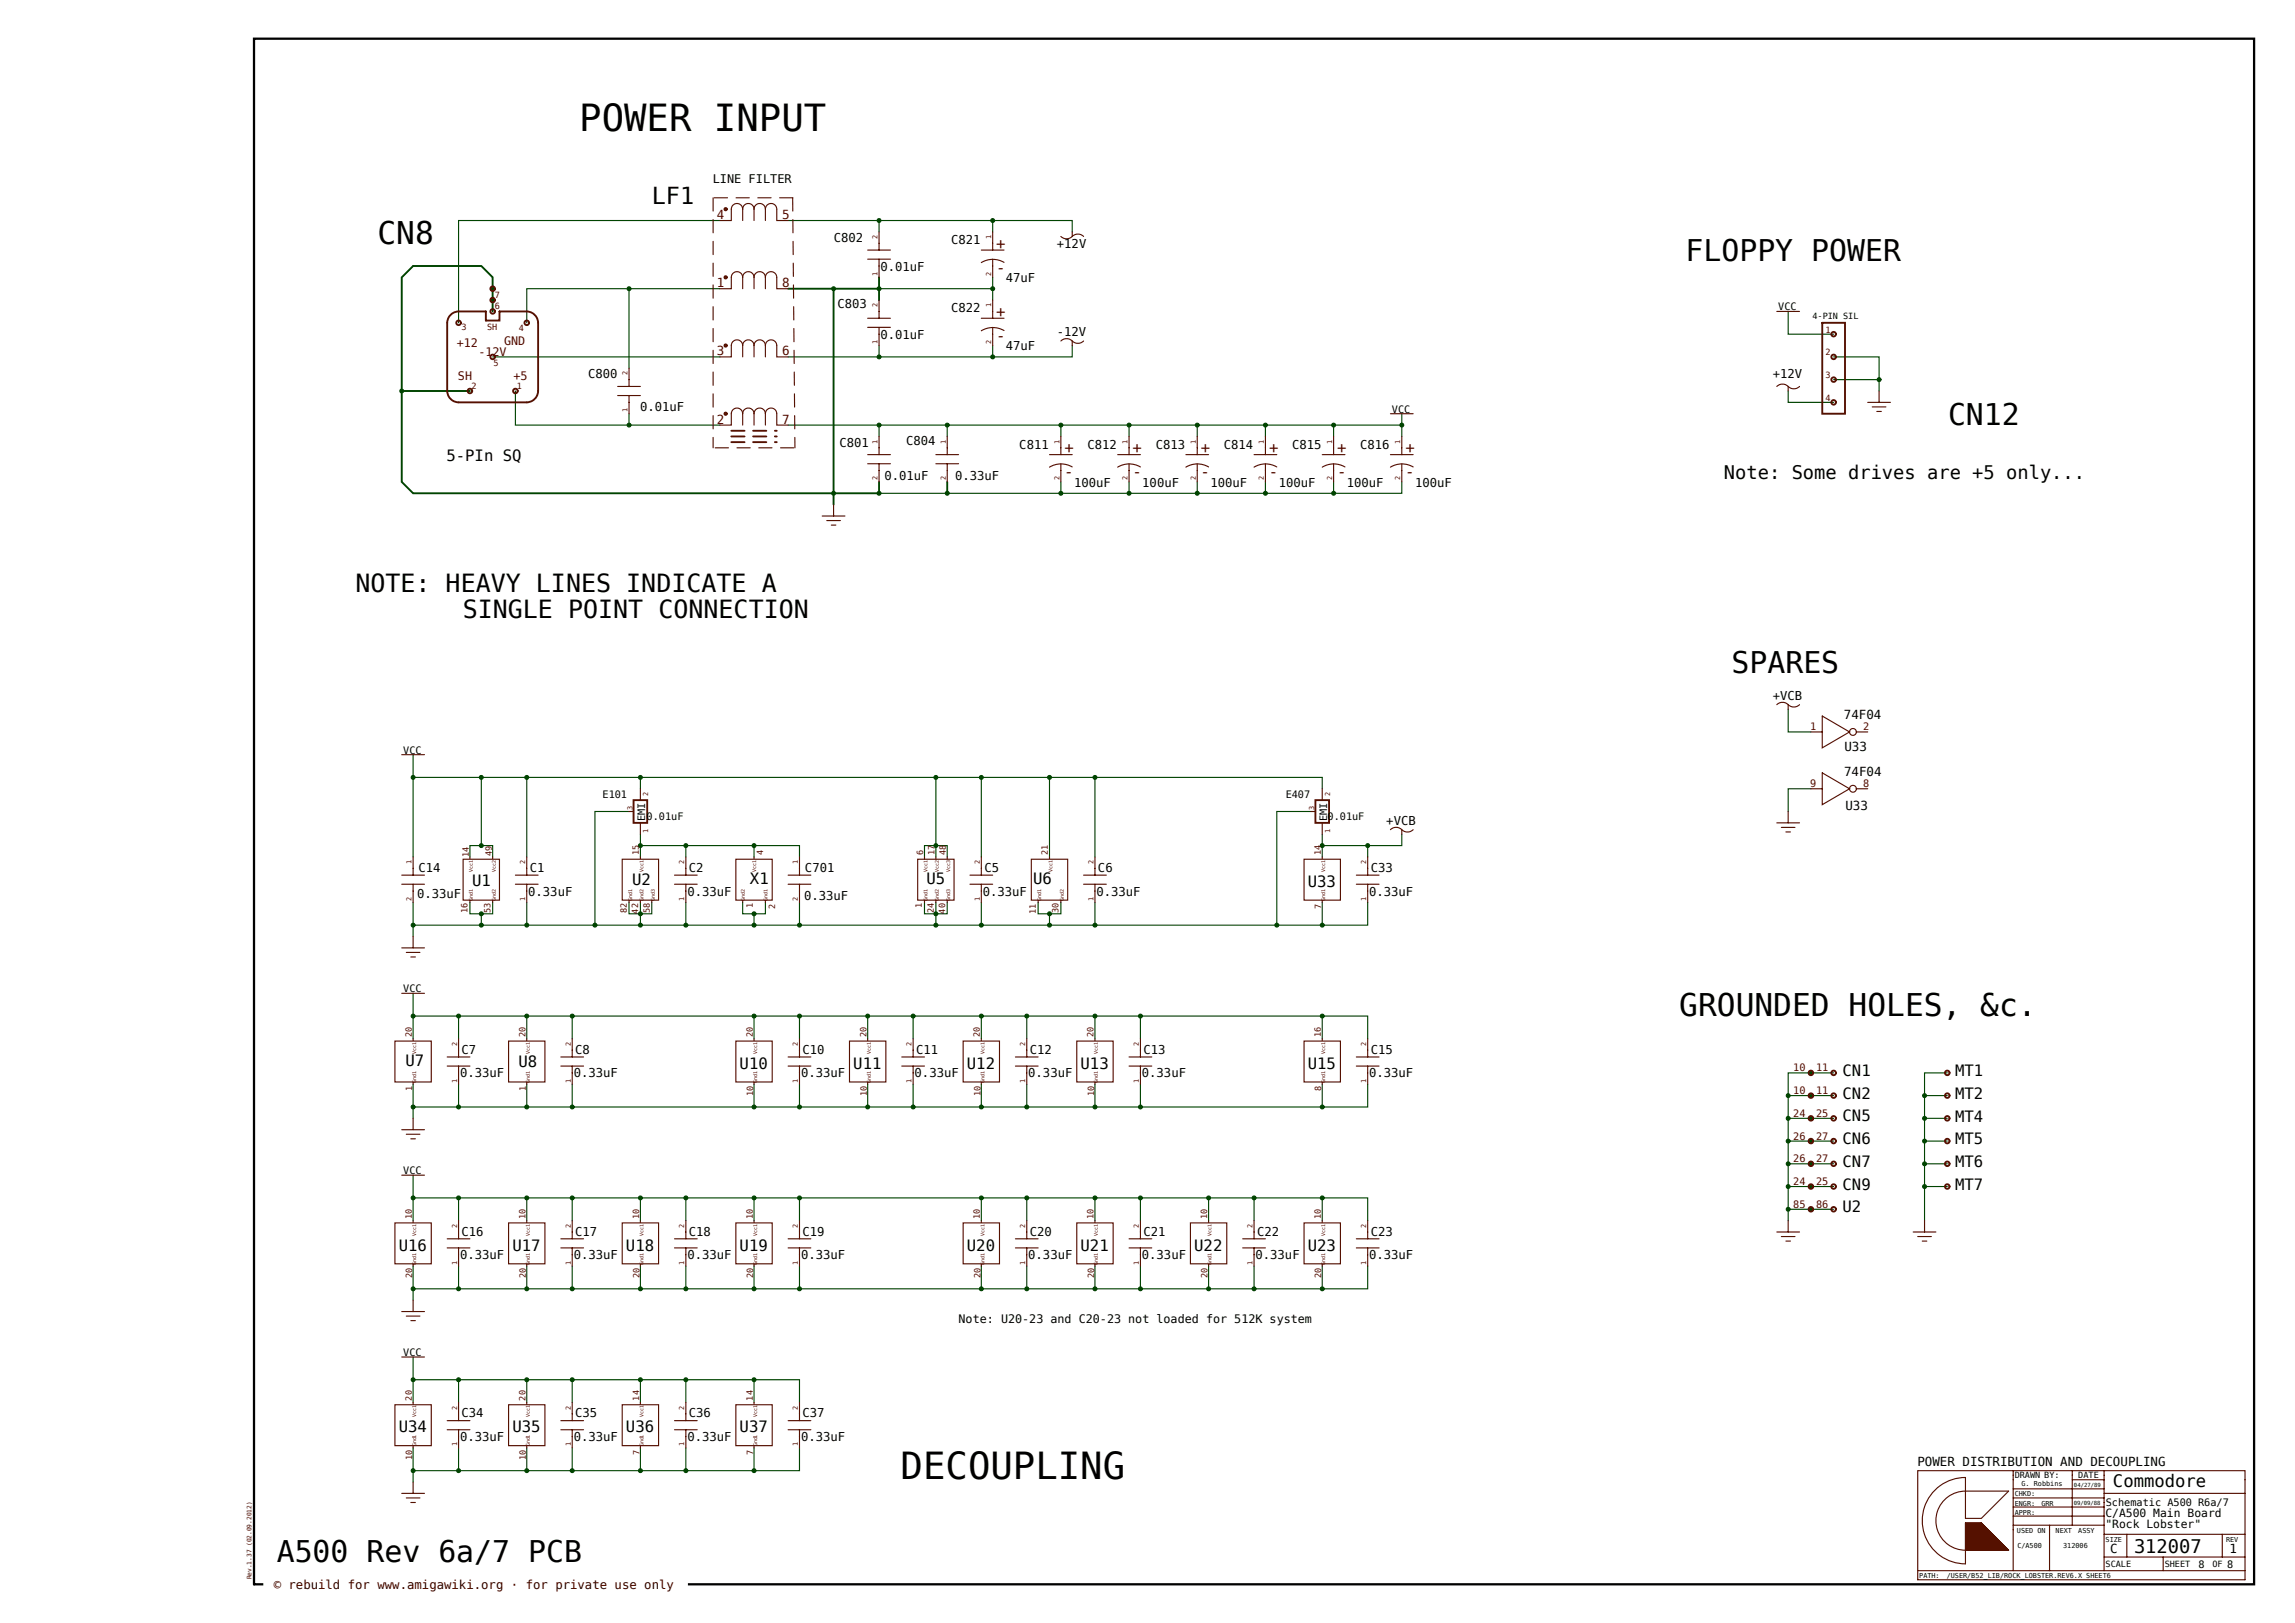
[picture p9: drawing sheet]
<svg xmlns="http://www.w3.org/2000/svg" width="420mm" height="297mm" viewBox="0 0 420 297" stroke-linecap="round" stroke-linejoin="round" font-family="sans-serif">
<defs><g id="words">
<g font-size="6.8">
<text x="106" y="24">POWER INPUT</text>
<text x="164.8" y="270.7">DECOUPLING</text>
</g>
<g font-size="5.7">
<text x="69.1" y="44.6">CN8</text>
<text x="307.3" y="185.9">GROUNDED HOLES, &amp;c.</text>
</g>
<g font-size="5.5">
<text x="308.5" y="47.8">FLOPPY POWER</text>
<text x="356.5" y="77.9">CN12</text>
<text x="316.9" y="123.1">SPARES</text>
<text x="50.6" y="285.9">A500 Rev 6a/7 PCB</text>
</g>
<g font-size="4.6">
<text x="65" y="108.4">NOTE: HEAVY LINES INDICATE A</text>
<text x="84.7" y="113.2">SINGLE POINT CONNECTION</text>
</g>
<text font-size="4.3" x="119.3" y="37.3">LF1</text>
<g font-size="3.4">
<text x="315.5" y="87.7">Note: Some drives are +5 only...</text>
<text x="390.5" y="284.3">312007</text>
</g>
<text font-size="3.2" x="386.7" y="272.2">Commodore</text>
<g font-size="2.9" fill="#500">
<text x="182.3" y="45.5">+</text>
<text x="182.3" y="49.9">-</text>
<text x="182.3" y="58">+</text>
<text x="182.3" y="62.4">-</text>
<text x="194.8" y="82.9">+</text>
<text x="207.3" y="82.9">+</text>
<text x="219.8" y="82.9">+</text>
<text x="232.2" y="82.9">+</text>
<text x="244.7" y="82.9">+</text>
<text x="257.2" y="82.9">+</text>
<text x="194.8" y="87.4">-</text>
<text x="207.2" y="87.4">-</text>
<text x="219.7" y="87.4">-</text>
<text x="232.2" y="87.4">-</text>
<text x="244.7" y="87.4">-</text>
<text x="257.2" y="87.4">-</text>
</g>
<g font-size="2.9">
<text x="81.7" y="84.3">5-PIn SQ</text>
<text x="115.7" y="162">U2</text>
<text x="137.3" y="161.8">X1</text>
<text x="169.6" y="161.7">U5</text>
<text x="189.1" y="161.8">U6</text>
<text x="86.4" y="162.1">U1</text>
<text x="239.3" y="162.3">U33</text>
<text x="74.2" y="195">U7</text>
<text x="94.9" y="195.3">U8</text>
<text x="135.4" y="195.6">U10</text>
<text x="156.2" y="195.6">U11</text>
<text x="177" y="195.6">U12</text>
<text x="197.7" y="195.6">U13</text>
<text x="239.3" y="195.6">U15</text>
<text x="337.2" y="196.9">CN1</text>
<text x="357.8" y="197">MT1</text>
<text x="337.2" y="201">CN2</text>
<text x="357.8" y="201.1">MT2</text>
<text x="337.2" y="205.2">CN5</text>
<text x="337.2" y="209.4">CN6</text>
<text x="357.8" y="205.3">MT4</text>
<text x="357.8" y="209.4">MT5</text>
<text x="337.2" y="213.5">CN7</text>
<text x="357.8" y="213.6">MT6</text>
<text x="337.2" y="221.8">U2</text>
<text x="337.2" y="217.7">CN9</text>
<text x="357.8" y="217.8">MT7</text>
<text x="73" y="228.8">U16</text>
<text x="93.8" y="228.8">U17</text>
<text x="114.6" y="228.8">U18</text>
<text x="135.4" y="228.8">U19</text>
<text x="177" y="228.8">U20</text>
<text x="197.7" y="228.8">U21</text>
<text x="218.5" y="228.8">U22</text>
<text x="239.3" y="228.8">U23</text>
<text x="73" y="262.1">U34</text>
<text x="93.8" y="262.1">U35</text>
<text x="114.6" y="262.1">U36</text>
<text x="135.4" y="262.1">U37</text>
</g>
<g font-size="2.3" fill="#500">
<text x="131.2" y="40.1">4</text>
<text x="143.1" y="40.1">5</text>
<text x="131.2" y="52.6">1</text>
<text x="143.1" y="52.6">8</text>
<text x="131.2" y="65">3</text>
<text x="143.1" y="65">6</text>
<text x="131.2" y="77.5">2</text>
<text x="143.1" y="77.5">7</text>
</g>
<g font-size="2.3">
<text x="337.4" y="131.6">74F04</text>
<text x="337.5" y="137.4">U33</text>
<text x="337.5" y="142.1">74F04</text>
<text x="337.7" y="148.3">U33</text>
<text x="350.9" y="268.3">POWER DISTRIBUTION AND DECOUPLING</text>
<text x="386.2" y="284.2">C</text>
<text x="408" y="284.2">1</text>
</g>
<text font-size="2.3" fill="#300" x="50.1" y="290.8">© rebuild for www.amigawiki.org · for private use only</text>
<g font-size="2.2">
<text x="130.4" y="33.5">LINE FILTER</text>
<text x="152.6" y="44.3">C802</text>
<text x="174.1" y="44.7">C821</text>
<text x="193.4" y="45.5">+12V</text>
<text x="161.1" y="49.5">0.01uF</text>
<text x="184.1" y="51.7">47uF</text>
<text x="153.3" y="56.4">C803</text>
<text x="174.1" y="57.2">C822</text>
<text x="161.1" y="62">0.01uF</text>
<text x="184.1" y="64.1">47uF</text>
<text x="193.4" y="61.5">-12V</text>
<text x="107.6" y="69.1">C800</text>
<text x="324.5" y="69.2">+12V</text>
<text x="117.2" y="75.3">0.01uF</text>
<text x="153.6" y="81.8">C801</text>
<text x="165.8" y="81.5">C804</text>
<text x="186.5" y="82.1">C811</text>
<text x="199" y="82.1">C812</text>
<text x="211.5" y="82.1">C813</text>
<text x="224" y="82.1">C814</text>
<text x="236.5" y="82.1">C815</text>
<text x="248.9" y="82.1">C816</text>
<text x="161.9" y="87.9">0.01uF</text>
<text x="174.8" y="87.9">0.33uF</text>
<text x="196.6" y="89.1">100uF</text>
<text x="209" y="89.1">100uF</text>
<text x="221.5" y="89.1">100uF</text>
<text x="234" y="89.1">100uF</text>
<text x="246.5" y="89.1">100uF</text>
<text x="259" y="89.1">100uF</text>
<text x="324.4" y="128.1">+VCB</text>
<text x="253.7" y="150.9">+VCB</text>
<text x="76.6" y="159.6">C14</text>
<text x="97" y="159.6">C1</text>
<text x="126.1" y="159.6">C2</text>
<text x="147.3" y="159.6">C701</text>
<text x="180.1" y="159.6">C5</text>
<text x="200.9" y="159.6">C6</text>
<text x="250.9" y="159.6">C33</text>
<text x="76.3" y="164.3">0.33uF</text>
<text x="96.7" y="163.9">0.33uF</text>
<text x="125.8" y="163.9">0.33uF</text>
<text x="147.2" y="164.7">0.33uF</text>
<text x="179.9" y="163.9">0.33uF</text>
<text x="200.7" y="163.9">0.33uF</text>
<text x="250.6" y="163.9">0.33uF</text>
<text x="84.2" y="197.2">0.33uF</text>
<text x="84.5" y="192.8">C7</text>
<text x="105" y="197.2">0.33uF</text>
<text x="105.3" y="192.8">C8</text>
<text x="146.6" y="197.2">0.33uF</text>
<text x="146.9" y="192.8">C10</text>
<text x="167.4" y="197.2">0.33uF</text>
<text x="167.7" y="192.8">C11</text>
<text x="188.2" y="197.2">0.33uF</text>
<text x="188.5" y="192.8">C12</text>
<text x="209" y="197.2">0.33uF</text>
<text x="209.3" y="192.8">C13</text>
<text x="250.6" y="197.2">0.33uF</text>
<text x="250.9" y="192.8">C15</text>
<text x="84.5" y="226.1">C16</text>
<text x="105.3" y="226.1">C17</text>
<text x="126.1" y="226.1">C18</text>
<text x="146.9" y="226.1">C19</text>
<text x="188.5" y="226.1">C20</text>
<text x="209.3" y="226.1">C21</text>
<text x="230.1" y="226.1">C22</text>
<text x="250.9" y="226.1">C23</text>
<text x="84.2" y="230.4">0.33uF</text>
<text x="105" y="230.4">0.33uF</text>
<text x="125.8" y="230.4">0.33uF</text>
<text x="146.6" y="230.4">0.33uF</text>
<text x="188.2" y="230.4">0.33uF</text>
<text x="209" y="230.4">0.33uF</text>
<text x="229.8" y="230.4">0.33uF</text>
<text x="250.6" y="230.4">0.33uF</text>
<text x="84.2" y="263.7">0.33uF</text>
<text x="84.5" y="259.4">C34</text>
<text x="105" y="263.7">0.33uF</text>
<text x="105.3" y="259.4">C35</text>
<text x="125.8" y="263.7">0.33uF</text>
<text x="126.1" y="259.4">C36</text>
<text x="146.6" y="263.7">0.33uF</text>
<text x="146.9" y="259.4">C37</text>
</g>
<g font-size="2.1" fill="#500">
<text x="83.6" y="63.5">+12</text>
<text x="87.6" y="65.2">-12V</text>
<text x="92.2" y="63.1">GND</text>
<text x="83.8" y="69.6">SH</text>
<text x="94" y="69.6">+5</text>
</g>
<g font-size="2.1">
<text x="175.4" y="242">Note: U20-23 and C20-23 not loaded for 512K system</text>
<text x="385.3" y="279.6">&quot;Rock Lobster&quot;</text>
<text x="385.3" y="277.6">C/A500 Main Board</text>
</g>
<g font-size="1.9">
<text x="325.4" y="56.8">VCC</text>
<text x="254.7" y="75.5">VCC</text>
<text x="73.8" y="137.9">VCC</text>
<text x="110.3" y="146">E101</text>
<text x="235.3" y="146">E407</text>
<text x="242.9" y="150">0.01uF</text>
<text x="118.1" y="150.2" transform="rotate(-90 118.1 150.2)">EMI</text>
<text x="118.3" y="150">0.01uF</text>
<text x="242.9" y="150.2" transform="rotate(-90 242.9 150.2)">EMI</text>
<text x="73.8" y="181.6">VCC</text>
<text x="73.8" y="214.9">VCC</text>
<text x="73.8" y="248.1">VCC</text>
<text x="385.4" y="275.5">Schematic A500 R6a/7</text>
<text x="402.4" y="286.9">8</text>
<text x="407.6" y="287">8</text>
</g>
<g font-size="1.9" fill="#500">
<text x="331.3" y="133.7">1</text>
<text x="341" y="133.7">2</text>
<text x="331.3" y="144.1">9</text>
<text x="341" y="144.1">8</text>
<text x="328.2" y="196.1">10</text>
<text x="332.3" y="196.1">11</text>
<text x="328.2" y="200.2">10</text>
<text x="332.3" y="200.2">11</text>
<text x="328.2" y="204.4">24</text>
<text x="328.2" y="208.5">26</text>
<text x="332.3" y="204.4">25</text>
<text x="332.3" y="208.5">27</text>
<text x="328.2" y="212.7">26</text>
<text x="332.3" y="212.7">27</text>
<text x="328.2" y="221">85</text>
<text x="328.2" y="216.9">24</text>
<text x="332.3" y="221">86</text>
<text x="332.3" y="216.9">25</text>
</g>
<g font-size="1.6" fill="#500">
<text x="90.6" y="56.6">6</text>
<text x="90.6" y="54.5">7</text>
<text x="84.4" y="60.4">3</text>
<text x="89.2" y="60.4">SH</text>
<text x="94.9" y="60.6">4</text>
<text x="334.1" y="60.9">1</text>
<text x="334.1" y="65">2</text>
<text x="86.3" y="71.3">2</text>
<text x="90.3" y="67">5</text>
<text x="94.6" y="71.3">1</text>
<text x="334.1" y="69.2">3</text>
<text x="334.1" y="73.4">4</text>
<text x="85.8" y="156.9" transform="rotate(-90 85.8 156.9)">14</text>
<text x="90" y="156.7" transform="rotate(-90 90 156.7)">49</text>
<text x="116.9" y="156.5" transform="rotate(-90 116.9 156.5)">15</text>
<text x="139.7" y="156.5" transform="rotate(-90 139.7 156.5)">4</text>
<text x="168.9" y="156.5" transform="rotate(-90 168.9 156.5)">6</text>
<text x="171" y="156.5" transform="rotate(-90 171 156.5)">17</text>
<text x="173.1" y="156.5" transform="rotate(-90 173.1 156.5)">48</text>
<text x="191.8" y="156.5" transform="rotate(-90 191.8 156.5)">21</text>
<text x="241.7" y="156.5" transform="rotate(-90 241.7 156.5)">14</text>
<text x="85.5" y="167.2" transform="rotate(-90 85.5 167.2)">16</text>
<text x="89.7" y="167.2" transform="rotate(-90 89.7 167.2)">53</text>
<text x="114.7" y="167.1" transform="rotate(-90 114.7 167.1)">82</text>
<text x="116.8" y="167.2" transform="rotate(-90 116.8 167.2)">42</text>
<text x="118.9" y="167.1" transform="rotate(-90 118.9 167.1)">58</text>
<text x="137.8" y="166.2" transform="rotate(-90 137.8 166.2)">1</text>
<text x="141.9" y="166.3" transform="rotate(-90 141.9 166.3)">2</text>
<text x="168.7" y="166.2" transform="rotate(-90 168.7 166.2)">1</text>
<text x="170.9" y="167.1" transform="rotate(-90 170.9 167.1)">24</text>
<text x="173" y="167.2" transform="rotate(-90 173 167.2)">40</text>
<text x="189.6" y="167.2" transform="rotate(-90 189.6 167.2)">11</text>
<text x="193.7" y="167.2" transform="rotate(-90 193.7 167.2)">30</text>
<text x="241.8" y="166.4" transform="rotate(-90 241.8 166.4)">7</text>
<text x="75.4" y="189.7" transform="rotate(-90 75.4 189.7)">20</text>
<text x="96.2" y="189.7" transform="rotate(-90 96.2 189.7)">20</text>
<text x="137.8" y="189.7" transform="rotate(-90 137.8 189.7)">20</text>
<text x="158.5" y="189.7" transform="rotate(-90 158.5 189.7)">20</text>
<text x="179.3" y="189.7" transform="rotate(-90 179.3 189.7)">20</text>
<text x="200.1" y="189.7" transform="rotate(-90 200.1 189.7)">20</text>
<text x="241.7" y="189.7" transform="rotate(-90 241.7 189.7)">16</text>
<text x="75.4" y="199.7" transform="rotate(-90 75.4 199.7)">1</text>
<text x="96.2" y="199.7" transform="rotate(-90 96.2 199.7)">1</text>
<text x="137.8" y="200.6" transform="rotate(-90 137.8 200.6)">10</text>
<text x="158.6" y="200.6" transform="rotate(-90 158.6 200.6)">10</text>
<text x="179.4" y="200.6" transform="rotate(-90 179.4 200.6)">10</text>
<text x="200.2" y="200.6" transform="rotate(-90 200.2 200.6)">10</text>
<text x="241.8" y="199.7" transform="rotate(-90 241.8 199.7)">8</text>
<text x="75.4" y="223" transform="rotate(-90 75.4 223)">10</text>
<text x="96.2" y="223" transform="rotate(-90 96.2 223)">10</text>
<text x="117" y="223" transform="rotate(-90 117 223)">10</text>
<text x="137.8" y="223" transform="rotate(-90 137.8 223)">10</text>
<text x="179.3" y="223" transform="rotate(-90 179.3 223)">10</text>
<text x="200.1" y="223" transform="rotate(-90 200.1 223)">10</text>
<text x="220.9" y="223" transform="rotate(-90 220.9 223)">10</text>
<text x="241.7" y="223" transform="rotate(-90 241.7 223)">10</text>
<text x="75.4" y="233.9" transform="rotate(-90 75.4 233.9)">20</text>
<text x="96.2" y="233.9" transform="rotate(-90 96.2 233.9)">20</text>
<text x="117" y="233.9" transform="rotate(-90 117 233.9)">20</text>
<text x="137.8" y="233.9" transform="rotate(-90 137.8 233.9)">20</text>
<text x="179.4" y="233.9" transform="rotate(-90 179.4 233.9)">20</text>
<text x="200.2" y="233.9" transform="rotate(-90 200.2 233.9)">20</text>
<text x="221" y="233.9" transform="rotate(-90 221 233.9)">20</text>
<text x="241.8" y="233.9" transform="rotate(-90 241.8 233.9)">20</text>
<text x="75.4" y="256.3" transform="rotate(-90 75.4 256.3)">20</text>
<text x="96.2" y="256.3" transform="rotate(-90 96.2 256.3)">20</text>
<text x="117" y="256.3" transform="rotate(-90 117 256.3)">14</text>
<text x="137.8" y="256.3" transform="rotate(-90 137.8 256.3)">14</text>
<text x="75.4" y="267.2" transform="rotate(-90 75.4 267.2)">10</text>
<text x="96.2" y="267.2" transform="rotate(-90 96.2 267.2)">10</text>
<text x="117" y="266.2" transform="rotate(-90 117 266.2)">7</text>
<text x="137.8" y="266.2" transform="rotate(-90 137.8 266.2)">7</text>
</g>
<g font-size="1.6">
<text x="331.7" y="58.4">4-PIN SIL</text>
<text x="368.7" y="270.5">DRAWN BY:</text>
<text x="380.3" y="270.5">DATE</text>
<text x="385.3" y="286.7">SCALE</text>
<text x="396.2" y="286.7">SHEET</text>
<text x="404.9" y="286.7">OF</text>
</g>
<g font-size="1.2" fill="#500">
<text x="160.6" y="43.7" transform="rotate(-90 160.6 43.7)">2</text>
<text x="181.4" y="43.7" transform="rotate(-90 181.4 43.7)">1</text>
<text x="160.6" y="50.5" transform="rotate(-90 160.6 50.5)">1</text>
<text x="181.4" y="50.5" transform="rotate(-90 181.4 50.5)">2</text>
<text x="160.6" y="56.2" transform="rotate(-90 160.6 56.2)">2</text>
<text x="181.4" y="56.2" transform="rotate(-90 181.4 56.2)">1</text>
<text x="160.6" y="63" transform="rotate(-90 160.6 63)">1</text>
<text x="181.4" y="63" transform="rotate(-90 181.4 63)">2</text>
<text x="114.8" y="68.7" transform="rotate(-90 114.8 68.7)">2</text>
<text x="114.8" y="75.4" transform="rotate(-90 114.8 75.4)">1</text>
<text x="160.6" y="81.2" transform="rotate(-90 160.6 81.2)">1</text>
<text x="173.1" y="81.2" transform="rotate(-90 173.1 81.2)">1</text>
<text x="193.9" y="81.2" transform="rotate(-90 193.9 81.2)">1</text>
<text x="206.3" y="81.2" transform="rotate(-90 206.3 81.2)">1</text>
<text x="218.8" y="81.2" transform="rotate(-90 218.8 81.2)">1</text>
<text x="231.3" y="81.2" transform="rotate(-90 231.3 81.2)">1</text>
<text x="243.8" y="81.2" transform="rotate(-90 243.8 81.2)">1</text>
<text x="256.3" y="81.2" transform="rotate(-90 256.3 81.2)">1</text>
<text x="160.6" y="87.9" transform="rotate(-90 160.6 87.9)">2</text>
<text x="173.1" y="87.9" transform="rotate(-90 173.1 87.9)">2</text>
<text x="193.9" y="87.9" transform="rotate(-90 193.9 87.9)">2</text>
<text x="206.3" y="87.9" transform="rotate(-90 206.3 87.9)">2</text>
<text x="218.8" y="87.9" transform="rotate(-90 218.8 87.9)">2</text>
<text x="231.3" y="87.9" transform="rotate(-90 231.3 87.9)">2</text>
<text x="243.8" y="87.9" transform="rotate(-90 243.8 87.9)">2</text>
<text x="256.3" y="87.9" transform="rotate(-90 256.3 87.9)">2</text>
<text x="115.7" y="148.2" transform="rotate(-90 115.7 148.2)">3</text>
<text x="118.6" y="145.6" transform="rotate(-90 118.6 145.6)">2</text>
<text x="240.5" y="148.2" transform="rotate(-90 240.5 148.2)">3</text>
<text x="243.4" y="145.6" transform="rotate(-90 243.4 145.6)">2</text>
<text x="118.6" y="152.4" transform="rotate(-90 118.6 152.4)">1</text>
<text x="243.4" y="152.4" transform="rotate(-90 243.4 152.4)">1</text>
<text x="75.3" y="158.1" transform="rotate(-90 75.3 158.1)">1</text>
<text x="96.1" y="158.1" transform="rotate(-90 96.1 158.1)">2</text>
<text x="125.2" y="158.1" transform="rotate(-90 125.2 158.1)">2</text>
<text x="146" y="158.1" transform="rotate(-90 146 158.1)">1</text>
<text x="179.3" y="158.1" transform="rotate(-90 179.3 158.1)">2</text>
<text x="200.1" y="158.1" transform="rotate(-90 200.1 158.1)">2</text>
<text x="250" y="158.1" transform="rotate(-90 250 158.1)">2</text>
<text x="75.3" y="164.9" transform="rotate(-90 75.3 164.9)">2</text>
<text x="96.1" y="164.9" transform="rotate(-90 96.1 164.9)">1</text>
<text x="125.2" y="164.9" transform="rotate(-90 125.2 164.9)">1</text>
<text x="146" y="164.9" transform="rotate(-90 146 164.9)">2</text>
<text x="179.3" y="164.9" transform="rotate(-90 179.3 164.9)">1</text>
<text x="200.1" y="164.9" transform="rotate(-90 200.1 164.9)">1</text>
<text x="250" y="164.9" transform="rotate(-90 250 164.9)">1</text>
<text x="83.6" y="191.4" transform="rotate(-90 83.6 191.4)">2</text>
<text x="104.4" y="191.4" transform="rotate(-90 104.4 191.4)">2</text>
<text x="146" y="191.4" transform="rotate(-90 146 191.4)">2</text>
<text x="166.8" y="191.4" transform="rotate(-90 166.8 191.4)">2</text>
<text x="187.6" y="191.4" transform="rotate(-90 187.6 191.4)">2</text>
<text x="208.4" y="191.4" transform="rotate(-90 208.4 191.4)">2</text>
<text x="250" y="191.4" transform="rotate(-90 250 191.4)">2</text>
<text x="83.6" y="198.1" transform="rotate(-90 83.6 198.1)">1</text>
<text x="104.4" y="198.1" transform="rotate(-90 104.4 198.1)">1</text>
<text x="146" y="198.1" transform="rotate(-90 146 198.1)">1</text>
<text x="166.8" y="198.1" transform="rotate(-90 166.8 198.1)">1</text>
<text x="187.6" y="198.1" transform="rotate(-90 187.6 198.1)">1</text>
<text x="208.4" y="198.1" transform="rotate(-90 208.4 198.1)">1</text>
<text x="250" y="198.1" transform="rotate(-90 250 198.1)">1</text>
<text x="83.6" y="224.7" transform="rotate(-90 83.6 224.7)">2</text>
<text x="104.4" y="224.7" transform="rotate(-90 104.4 224.7)">2</text>
<text x="125.2" y="224.7" transform="rotate(-90 125.2 224.7)">2</text>
<text x="146" y="224.7" transform="rotate(-90 146 224.7)">2</text>
<text x="187.6" y="224.7" transform="rotate(-90 187.6 224.7)">2</text>
<text x="208.4" y="224.7" transform="rotate(-90 208.4 224.7)">2</text>
<text x="229.2" y="224.7" transform="rotate(-90 229.2 224.7)">2</text>
<text x="250" y="224.7" transform="rotate(-90 250 224.7)">2</text>
<text x="83.6" y="231.4" transform="rotate(-90 83.6 231.4)">1</text>
<text x="104.4" y="231.4" transform="rotate(-90 104.4 231.4)">1</text>
<text x="125.2" y="231.4" transform="rotate(-90 125.2 231.4)">1</text>
<text x="146" y="231.4" transform="rotate(-90 146 231.4)">1</text>
<text x="187.6" y="231.4" transform="rotate(-90 187.6 231.4)">1</text>
<text x="208.4" y="231.4" transform="rotate(-90 208.4 231.4)">1</text>
<text x="229.2" y="231.4" transform="rotate(-90 229.2 231.4)">1</text>
<text x="250" y="231.4" transform="rotate(-90 250 231.4)">1</text>
<text x="83.6" y="258" transform="rotate(-90 83.6 258)">2</text>
<text x="104.4" y="258" transform="rotate(-90 104.4 258)">2</text>
<text x="125.2" y="258" transform="rotate(-90 125.2 258)">2</text>
<text x="146" y="258" transform="rotate(-90 146 258)">2</text>
<text x="83.6" y="264.7" transform="rotate(-90 83.6 264.7)">1</text>
<text x="104.4" y="264.7" transform="rotate(-90 104.4 264.7)">1</text>
<text x="125.2" y="264.7" transform="rotate(-90 125.2 264.7)">1</text>
<text x="146" y="264.7" transform="rotate(-90 146 264.7)">1</text>
</g>
<g font-size="1.2">
<text x="368.7" y="273.8">CHKD:</text>
<text x="368.7" y="275.5">ENGR:</text>
<text x="369.9" y="271.9">G. Robbins</text>
<text x="373.6" y="275.5">GRR</text>
<text x="368.7" y="277.2">APPR:</text>
<text x="369.1" y="280.5">USED ON</text>
<text x="376.2" y="280.5">NEXT</text>
<text x="380.3" y="280.5">ASSY</text>
<text x="369.2" y="283.2">C/A500</text>
<text x="377.6" y="283.3">312006</text>
<text x="385.3" y="282.2">SIZE</text>
<text x="407.4" y="282.2">REV</text>
<text x="351.2" y="288.8">PATH:</text>
<text x="356.3" y="288.8">/USER/B52_LIB/ROCK_LOBSTER.REV6.X SHEET6</text>
</g>
<text font-size="1.1" fill="#300" x="46" y="289" transform="rotate(-90 46 289)">Rev.1.37 (02.09.2012)</text>
<g font-size="1">
<text x="379.5" y="275.4">09/09/88</text>
<text x="379.6" y="272.1">04/27/89</text>
</g>
<g font-size=".9" fill="#500">
<text x="86.6" y="159.5" transform="rotate(-90 86.6 159.5)">Vcc1</text>
<text x="90.7" y="159.5" transform="rotate(-90 90.7 159.5)">Vcc2</text>
<text x="117.8" y="159.5" transform="rotate(-90 117.8 159.5)">Vcc1</text>
<text x="138.4" y="159.5" transform="rotate(-90 138.4 159.5)">Vcc1</text>
<text x="169.7" y="159.5" transform="rotate(-90 169.7 159.5)">Vcc1</text>
<text x="171.8" y="159.5" transform="rotate(-90 171.8 159.5)">Vcc2</text>
<text x="173.9" y="159.5" transform="rotate(-90 173.9 159.5)">Vcc3</text>
<text x="192.6" y="159.5" transform="rotate(-90 192.6 159.5)">Vcc1</text>
<text x="242.5" y="159.5" transform="rotate(-90 242.5 159.5)">Vcc1</text>
<text x="86.6" y="164.9" transform="rotate(-90 86.6 164.9)">Gnd1</text>
<text x="90.7" y="164.9" transform="rotate(-90 90.7 164.9)">Gnd2</text>
<text x="115.7" y="164.9" transform="rotate(-90 115.7 164.9)">Gnd1</text>
<text x="117.8" y="164.9" transform="rotate(-90 117.8 164.9)">Gnd2</text>
<text x="119.8" y="164.9" transform="rotate(-90 119.8 164.9)">Gnd3</text>
<text x="136.3" y="164.9" transform="rotate(-90 136.3 164.9)">Gnd2</text>
<text x="140.4" y="164.9" transform="rotate(-90 140.4 164.9)">Gnd1</text>
<text x="169.7" y="164.9" transform="rotate(-90 169.7 164.9)">Gnd1</text>
<text x="171.8" y="164.9" transform="rotate(-90 171.8 164.9)">Gnd2</text>
<text x="173.9" y="164.9" transform="rotate(-90 173.9 164.9)">Gnd3</text>
<text x="190.5" y="164.9" transform="rotate(-90 190.5 164.9)">Gnd1</text>
<text x="194.7" y="164.9" transform="rotate(-90 194.7 164.9)">Gnd2</text>
<text x="242.5" y="164.9" transform="rotate(-90 242.5 164.9)">Gnd1</text>
<text x="76.2" y="192.8" transform="rotate(-90 76.2 192.8)">Vcc1</text>
<text x="97" y="192.8" transform="rotate(-90 97 192.8)">Vcc1</text>
<text x="138.5" y="192.8" transform="rotate(-90 138.5 192.8)">Vcc1</text>
<text x="159.3" y="192.8" transform="rotate(-90 159.3 192.8)">Vcc1</text>
<text x="180.1" y="192.8" transform="rotate(-90 180.1 192.8)">Vcc1</text>
<text x="200.9" y="192.8" transform="rotate(-90 200.9 192.8)">Vcc1</text>
<text x="242.5" y="192.8" transform="rotate(-90 242.5 192.8)">Vcc1</text>
<text x="76.2" y="198.1" transform="rotate(-90 76.2 198.1)">Gnd1</text>
<text x="97" y="198.1" transform="rotate(-90 97 198.1)">Gnd1</text>
<text x="138.5" y="198.1" transform="rotate(-90 138.5 198.1)">Gnd1</text>
<text x="159.3" y="198.1" transform="rotate(-90 159.3 198.1)">Gnd1</text>
<text x="180.1" y="198.1" transform="rotate(-90 180.1 198.1)">Gnd1</text>
<text x="200.9" y="198.1" transform="rotate(-90 200.9 198.1)">Gnd1</text>
<text x="242.5" y="198.1" transform="rotate(-90 242.5 198.1)">Gnd1</text>
<text x="76.2" y="226.1" transform="rotate(-90 76.2 226.1)">Vcc1</text>
<text x="97" y="226.1" transform="rotate(-90 97 226.1)">Vcc1</text>
<text x="117.8" y="226.1" transform="rotate(-90 117.8 226.1)">Vcc1</text>
<text x="138.5" y="226.1" transform="rotate(-90 138.5 226.1)">Vcc1</text>
<text x="180.1" y="226.1" transform="rotate(-90 180.1 226.1)">Vcc1</text>
<text x="200.9" y="226.1" transform="rotate(-90 200.9 226.1)">Vcc1</text>
<text x="221.7" y="226.1" transform="rotate(-90 221.7 226.1)">Vcc1</text>
<text x="242.5" y="226.1" transform="rotate(-90 242.5 226.1)">Vcc1</text>
<text x="76.2" y="231.4" transform="rotate(-90 76.2 231.4)">Gnd1</text>
<text x="97" y="231.4" transform="rotate(-90 97 231.4)">Gnd1</text>
<text x="117.8" y="231.4" transform="rotate(-90 117.8 231.4)">Gnd1</text>
<text x="138.5" y="231.4" transform="rotate(-90 138.5 231.4)">Gnd1</text>
<text x="180.1" y="231.4" transform="rotate(-90 180.1 231.4)">Gnd1</text>
<text x="200.9" y="231.4" transform="rotate(-90 200.9 231.4)">Gnd1</text>
<text x="221.7" y="231.4" transform="rotate(-90 221.7 231.4)">Gnd1</text>
<text x="242.5" y="231.4" transform="rotate(-90 242.5 231.4)">Gnd1</text>
<text x="76.2" y="259.4" transform="rotate(-90 76.2 259.4)">Vcc1</text>
<text x="97" y="259.4" transform="rotate(-90 97 259.4)">Vcc1</text>
<text x="117.8" y="259.4" transform="rotate(-90 117.8 259.4)">Vcc1</text>
<text x="138.5" y="259.4" transform="rotate(-90 138.5 259.4)">Vcc1</text>
<text x="76.2" y="264.7" transform="rotate(-90 76.2 264.7)">Gnd1</text>
<text x="97" y="264.7" transform="rotate(-90 97 264.7)">Gnd1</text>
<text x="117.8" y="264.7" transform="rotate(-90 117.8 264.7)">Gnd1</text>
<text x="138.5" y="264.7" transform="rotate(-90 138.5 264.7)">Gnd1</text>
</g>
</g></defs>
<path d="M46.5 7.1h366v282.8h-366z" fill="#fff" stroke="#fff" stroke-width=".18"/>
<path d="M46.5 7.1h366v282.8h-366z" fill="none" stroke="#000" stroke-width=".42"/>
<g fill="none" stroke="#040" stroke-width=".21">
<path d="M115.1 52.8v14.6M131.8 40.4h-47.9v18.7M131.8 52.8h-35.4v6.3M144.2 40.4h52v2M160.9 52.8h20.8v2.1M160.9 40.4v2M181.7 40.4v2M181.7 50.8v2M327.2 57v4.2h8.4M90.2 65.3h41.6M94.3 71.6v6.2h37.5M115.1 75.7v2.1"/>
<path d="M144.2 77.8h112.3M160.9 63.2v2.1M160.9 77.8v2.1M173.3 77.8v2.1M181.7 63.2v2.1M194.1 77.8v2.1M196.2 63.2v2.1h-52M206.6 77.8v2.1M219.1 77.8v2.1M231.6 77.8v2.1M244.1 77.8v2.1M256.5 75.7v4.2"/>
<path d="M327.2 71.6v2h8.4M335.6 65.3h8.3v6.3M335.6 69.5h8.3M194.1 88.2v2.1M206.6 88.2v2.1M219.1 88.2v2.1M231.6 88.2v2.1M244.1 88.2v2.1M256.5 88.2v2.1h-95.6M75.6 138.1v4.2M327.2 129.8v4.1h4.2M88.1 142.3h153.9v2"/>
<path d="M88.1 142.3h-12.5v14.5M88.1 142.3v12.4h-2.1v2.1M88.1 154.7h2.1v2.1M96.4 142.3v14.5M115.1 148.5h-6.2v20.8M117.2 154.7h29.1v2.1M117.2 142.3v2M117.2 152.7v4.1M125.5 154.7v2.1M138 154.7v2.1M169.2 156.8v-2.1h4.1v2.1M171.3 142.3v14.5"/>
<path d="M179.6 142.3v14.5M192.1 142.3v14.5M200.4 142.3v14.5M239.9 148.5h-6.2v20.8M242 152.7v2M250.3 154.7v2.1M256.5 152.7v2h-14.5v2.1M331.4 144.3h-4.2v4.2M75.6 165.1v4.2M86 165.1v2.1h2.1v2.1M90.2 165.1v2.1h-2.1M96.4 165.1v4.2"/>
<path d="M115.1 165.1v2.1h4.2v-2.1M117.2 165.1v4.2M125.5 165.1v4.2M135.9 165.1v2.1h4.2v-2.1M138 167.2v2.1h-62.4v2.1M146.3 165.1v4.2M169.2 165.1v2.1h4.1v-2.1M171.3 165.1v4.2M179.6 165.1v4.2M190 165.1v2.1h2.1M194.1 165.1v2.1h-2v2.1M200.4 165.1v4.2"/>
<path d="M242 165.1v4.2M250.3 165.1v4.2h-112.3M75.6 198.4v4.2h124.8v-4.2M75.6 181.8v4.1h166.4v4.2M75.6 185.9v4.2M83.9 185.9v4.2M83.9 198.4v4.2M96.4 185.9v4.2M96.4 198.4v4.2M104.7 185.9v4.2M104.7 198.4v4.2M138 185.9v4.2"/>
<path d="M138 198.4v4.2M146.3 185.9v4.2M146.3 198.4v4.2M158.8 185.9v4.2M158.8 198.4v4.2M167.1 185.9v4.2M167.1 198.4v4.2M179.6 185.9v4.2M179.6 198.4v4.2M187.9 185.9v4.2M187.9 198.4v4.2M200.4 185.9v4.2"/>
<path d="M208.7 185.9v4.2M208.7 198.4v4.2M242 185.9h8.3v4.2M242 198.4v4.2M250.3 198.4v4.2h-49.9M335.6 196.3h-8.4v20.8M356.4 196.3h-4.2v12.5h4.2M75.6 215.1v4.1h166.4v4.2M75.6 202.6v2.1M75.6 219.2v4.2M83.9 219.2v4.2M96.4 219.2v4.2"/>
<path d="M104.7 219.2v4.2M117.2 219.2v4.2M125.5 219.2v4.2M138 219.2v4.2M146.3 219.2v4.2M179.6 219.2v4.2M187.9 219.2v4.2M200.4 219.2v4.2M208.7 219.2v4.2M221.2 219.2v4.2M229.5 219.2v4.2M242 219.2h8.3v4.2"/>
<path d="M327.2 217.1h8.4M327.2 200.5h8.4M327.2 204.7h8.4M327.2 208.8h8.4M327.2 213h8.4M327.2 217.1v6.3M352.2 217.1h4.2M352.2 200.5h4.2M352.2 204.7h4.2M352.2 213h4.2M352.2 208.8v14.6M75.6 231.7v4.1h174.7v-4.1"/>
<path d="M75.6 235.8v2.1M83.9 231.7v4.1M96.4 231.7v4.1M104.7 231.7v4.1M117.2 231.7v4.1M125.5 231.7v4.1M138 231.7v4.1M146.3 231.7v4.1M179.6 231.7v4.1M187.9 231.7v4.1M200.4 231.7v4.1M208.7 231.7v4.1"/>
<path d="M221.2 231.7v4.1M229.5 231.7v4.1M242 231.7v4.1M327.2 221.3h8.4M75.6 252.5h70.7v4.1M75.6 248.3v8.3M83.9 252.5v4.1M96.4 252.5v4.1M104.7 252.5v4.1M117.2 252.5v4.1M125.5 252.5v4.1M138 252.5v4.1"/>
<path d="M75.6 265v6.2M83.9 265v4.1M96.4 265v4.1M104.7 265v4.1M117.2 265v4.1M125.5 265v4.1M138 265v4.1M146.3 265v4.1h-70.7"/>
</g>
<g fill="#040" stroke="#040" stroke-width=".21">
<circle cx="343.9" cy="69.5" r=".35"/>
<circle cx="229.5" cy="235.8" r=".35"/>
<circle cx="208.7" cy="235.8" r=".35"/>
<circle cx="187.9" cy="235.8" r=".35"/>
<circle cx="146.3" cy="235.8" r=".35"/>
<circle cx="125.5" cy="235.8" r=".35"/>
<circle cx="104.7" cy="235.8" r=".35"/>
<circle cx="96.4" cy="235.8" r=".35"/>
<circle cx="83.9" cy="235.8" r=".35"/>
<circle cx="75.6" cy="235.8" r=".35"/>
<circle cx="117.2" cy="235.8" r=".35"/>
<circle cx="138" cy="235.8" r=".35"/>
<circle cx="179.6" cy="235.8" r=".35"/>
<circle cx="200.4" cy="235.8" r=".35"/>
<circle cx="221.2" cy="235.8" r=".35"/>
<circle cx="242" cy="235.8" r=".35"/>
<circle cx="138" cy="252.5" r=".35"/>
<circle cx="75.6" cy="252.5" r=".35"/>
<circle cx="83.9" cy="252.5" r=".35"/>
<circle cx="96.4" cy="252.5" r=".35"/>
<circle cx="104.7" cy="252.5" r=".35"/>
<circle cx="117.2" cy="252.5" r=".35"/>
<circle cx="125.5" cy="252.5" r=".35"/>
<circle cx="242" cy="185.9" r=".35"/>
<circle cx="167.1" cy="185.9" r=".35"/>
<circle cx="146.3" cy="185.9" r=".35"/>
<circle cx="96.4" cy="185.9" r=".35"/>
<circle cx="75.6" cy="185.9" r=".35"/>
<circle cx="83.9" cy="185.9" r=".35"/>
<circle cx="104.7" cy="185.9" r=".35"/>
<circle cx="138" cy="185.9" r=".35"/>
<circle cx="158.8" cy="185.9" r=".35"/>
<circle cx="179.6" cy="185.9" r=".35"/>
<circle cx="187.9" cy="185.9" r=".35"/>
<circle cx="200.4" cy="185.9" r=".35"/>
<circle cx="208.7" cy="185.9" r=".35"/>
<circle cx="181.7" cy="65.3" r=".35"/>
<circle cx="160.9" cy="65.3" r=".35"/>
<circle cx="331.4" cy="196.3" r=".35"/>
<circle cx="160.9" cy="40.4" r=".35"/>
<circle cx="181.7" cy="40.4" r=".35"/>
<circle cx="244.1" cy="77.8" r=".35"/>
<circle cx="160.9" cy="77.8" r=".35"/>
<circle cx="173.3" cy="77.8" r=".35"/>
<circle cx="194.1" cy="77.8" r=".35"/>
<circle cx="206.6" cy="77.8" r=".35"/>
<circle cx="219.1" cy="77.8" r=".35"/>
<circle cx="231.6" cy="77.8" r=".35"/>
<circle cx="256.5" cy="77.8" r=".35"/>
<circle cx="115.1" cy="77.8" r=".35"/>
<circle cx="200.4" cy="142.3" r=".35"/>
<circle cx="192.1" cy="142.3" r=".35"/>
<circle cx="179.6" cy="142.3" r=".35"/>
<circle cx="88.1" cy="154.7" r=".35"/>
<circle cx="75.6" cy="142.3" r=".35"/>
<circle cx="96.4" cy="142.3" r=".35"/>
<circle cx="117.2" cy="142.3" r=".35"/>
<circle cx="171.3" cy="142.3" r=".35"/>
<circle cx="171.3" cy="154.7" r=".35"/>
<circle cx="242" cy="154.7" r=".35"/>
<circle cx="250.3" cy="154.7" r=".35"/>
<circle cx="117.2" cy="154.7" r=".35"/>
<circle cx="125.5" cy="154.7" r=".35"/>
<circle cx="138" cy="154.7" r=".35"/>
<circle cx="75.6" cy="269.1" r=".35"/>
<circle cx="83.9" cy="269.1" r=".35"/>
<circle cx="96.4" cy="269.1" r=".35"/>
<circle cx="104.7" cy="269.1" r=".35"/>
<circle cx="117.2" cy="269.1" r=".35"/>
<circle cx="125.5" cy="269.1" r=".35"/>
<circle cx="138" cy="269.1" r=".35"/>
<circle cx="73.5" cy="71.6" r=".35"/>
<circle cx="194.1" cy="90.3" r=".35"/>
<circle cx="181.7" cy="52.8" r=".35"/>
<circle cx="152.6" cy="52.8" r=".35"/>
<circle cx="152.6" cy="90.3" r=".35"/>
<circle cx="160.9" cy="52.8" r=".35"/>
<circle cx="160.9" cy="90.3" r=".35"/>
<circle cx="173.3" cy="90.3" r=".35"/>
<circle cx="206.6" cy="90.3" r=".35"/>
<circle cx="219.1" cy="90.3" r=".35"/>
<circle cx="231.6" cy="90.3" r=".35"/>
<circle cx="244.1" cy="90.3" r=".35"/>
<circle cx="90.2" cy="54.9" r=".35"/>
<circle cx="90.2" cy="52.8" r=".35"/>
<circle cx="158.8" cy="202.6" r=".35"/>
<circle cx="75.6" cy="202.6" r=".35"/>
<circle cx="83.9" cy="202.6" r=".35"/>
<circle cx="96.4" cy="202.6" r=".35"/>
<circle cx="104.7" cy="202.6" r=".35"/>
<circle cx="138" cy="202.6" r=".35"/>
<circle cx="146.3" cy="202.6" r=".35"/>
<circle cx="167.1" cy="202.6" r=".35"/>
<circle cx="179.6" cy="202.6" r=".35"/>
<circle cx="187.9" cy="202.6" r=".35"/>
<circle cx="200.4" cy="202.6" r=".35"/>
<circle cx="208.7" cy="202.6" r=".35"/>
<circle cx="242" cy="202.6" r=".35"/>
<circle cx="242" cy="219.2" r=".35"/>
<circle cx="179.6" cy="219.2" r=".35"/>
<circle cx="96.4" cy="219.2" r=".35"/>
<circle cx="83.9" cy="219.2" r=".35"/>
<circle cx="75.6" cy="219.2" r=".35"/>
<circle cx="104.7" cy="219.2" r=".35"/>
<circle cx="117.2" cy="219.2" r=".35"/>
<circle cx="125.5" cy="219.2" r=".35"/>
<circle cx="138" cy="219.2" r=".35"/>
<circle cx="146.3" cy="219.2" r=".35"/>
<circle cx="187.9" cy="219.2" r=".35"/>
<circle cx="200.4" cy="219.2" r=".35"/>
<circle cx="208.7" cy="219.2" r=".35"/>
<circle cx="221.2" cy="219.2" r=".35"/>
<circle cx="229.5" cy="219.2" r=".35"/>
<circle cx="233.7" cy="169.3" r=".35"/>
<circle cx="200.4" cy="169.3" r=".35"/>
<circle cx="192.1" cy="169.3" r=".35"/>
<circle cx="179.6" cy="169.3" r=".35"/>
<circle cx="171.3" cy="169.3" r=".35"/>
<circle cx="108.9" cy="169.3" r=".35"/>
<circle cx="88.1" cy="167.2" r=".35"/>
<circle cx="96.4" cy="169.3" r=".35"/>
<circle cx="88.1" cy="169.3" r=".35"/>
<circle cx="117.2" cy="169.3" r=".35"/>
<circle cx="117.2" cy="167.2" r=".35"/>
<circle cx="125.5" cy="169.3" r=".35"/>
<circle cx="138" cy="169.3" r=".35"/>
<circle cx="146.3" cy="169.3" r=".35"/>
<circle cx="192.1" cy="167.2" r=".35"/>
<circle cx="242" cy="169.3" r=".35"/>
<circle cx="171.3" cy="167.2" r=".35"/>
<circle cx="138" cy="167.2" r=".35"/>
<circle cx="115.1" cy="52.8" r=".35"/>
<circle cx="327.2" cy="200.5" r=".35"/>
<circle cx="331.4" cy="200.5" r=".35"/>
<circle cx="327.2" cy="204.7" r=".35"/>
<circle cx="331.4" cy="204.7" r=".35"/>
<circle cx="327.2" cy="208.8" r=".35"/>
<circle cx="331.4" cy="208.8" r=".35"/>
<circle cx="327.2" cy="221.3" r=".35"/>
<circle cx="331.4" cy="221.3" r=".35"/>
<circle cx="327.2" cy="213" r=".35"/>
<circle cx="331.4" cy="213" r=".35"/>
<circle cx="327.2" cy="217.1" r=".35"/>
<circle cx="75.6" cy="169.3" r=".35"/>
<circle cx="331.4" cy="217.1" r=".35"/>
<circle cx="88.1" cy="142.3" r=".35"/>
<circle cx="352.2" cy="217.1" r=".35"/>
<circle cx="352.2" cy="213" r=".35"/>
<circle cx="352.2" cy="204.7" r=".35"/>
<circle cx="352.2" cy="200.5" r=".35"/>
<circle cx="352.2" cy="208.8" r=".35"/>
</g>
<path d="M90.2 57v-6.2l-2.1-2.1h-12.5l-2.1 2.1v37.4l2.1 2.1h85.3v-2.1M144.2 52.8h8.4v39.5M152.6 52.8h8.3M160.9 50.8v4.1M73.5 71.6h12.5M173.3 88.2v2.1" fill="none" stroke="#040" stroke-width=".35"/>
<path d="M75.6 256.6v.5M75.6 264.5v.5" fill="none" stroke="#510" stroke-width=".21"/>
<path d="M72.3 257.1h6.6v7.4h-6.6z" fill="#fff" stroke="#510" stroke-width=".21"/>
<path d="M75.6 223.4v.4M75.6 231.3v.4" fill="none" stroke="#510" stroke-width=".21"/>
<path d="M72.3 223.8h6.6v7.5h-6.6z" fill="#fff" stroke="#510" stroke-width=".21"/>
<path d="M75.6 190.1v.4M75.6 198v.4" fill="none" stroke="#510" stroke-width=".21"/>
<path d="M72.3 190.5h6.6v7.5h-6.6z" fill="#fff" stroke="#510" stroke-width=".21"/>
<g fill="none" stroke="#510" stroke-width=".21">
<path d="M75.6 156.8v3.3M73.5 160.1h4.2M73.5 161.8h4.2M75.6 161.8v3.3M81.8 195.1h4.2M81.8 193.4h4.2M83.9 190.1v3.3M83.9 195.1v3.3M73.5 206.7h4.2M74.4 207.6h2.4M75.2 208.4h.8M75.6 204.7v2"/>
<path d="M75.6 237.9v2.1M81.8 228.4h4.2M81.8 226.7h4.2M83.9 223.4v3.3M83.9 228.4v3.3M325.2 225.4h4.1M326 226.3h2.5M326.8 227.1h.9M327.2 223.4v2M73.5 240h4.2M74.4 240.8h2.4M75.2 241.7h.8"/>
<path d="M81.8 260h4.2M83.9 256.6v3.4M96.4 256.6v.5M73.5 273.3h4.2M74.4 274.1h2.4M75.2 274.9h.8M75.6 271.2v2.1M81.8 261.6h4.2M83.9 261.6v3.4M96.4 264.5v.5"/>
</g>
<g fill="none" stroke="#510" stroke-width=".35">
<path d="M82.5 57.6l.4-.3 .8-.3h5.2v1.7h2.5v-1.7h5a2.13 2.13 0 0 1 2.1 2.1v12.5a2.13 2.13 0 0 1-2.1 2h-12.5a2.13 2.13 0 0 1-2.1-2v-12.5l.2-.8z"/>
<circle cx="83.9" cy="59.1" r=".42"/>
<circle cx="90.2" cy="52.8" r=".42"/>
<circle cx="90.2" cy="57" r=".42"/>
<circle cx="90.2" cy="54.9" r=".42"/>
<circle cx="96.4" cy="59.1" r=".42"/>
<circle cx="86" cy="71.6" r=".42"/>
<circle cx="90.2" cy="65.3" r=".42"/>
<circle cx="94.3" cy="71.6" r=".42"/>
<circle cx="331.4" cy="196.3" r=".42"/>
<circle cx="335.6" cy="196.3" r=".42"/>
</g>
<path d="M93.1 257.1h6.6v7.4h-6.6z" fill="#fff" stroke="#510" stroke-width=".21"/>
<path d="M96.4 223.4v.4M96.4 231.3v.4" fill="none" stroke="#510" stroke-width=".21"/>
<path d="M93.1 223.8h6.6v7.5h-6.6z" fill="#fff" stroke="#510" stroke-width=".21"/>
<path d="M96.4 190.1v.4M96.4 198v.4" fill="none" stroke="#510" stroke-width=".21"/>
<path d="M93.1 190.5h6.6v7.5h-6.6z" fill="#fff" stroke="#510" stroke-width=".21"/>
<path d="M86 156.8v.4M90.2 156.8v.4M86 164.7v.4M90.2 164.7v.4" fill="none" stroke="#510" stroke-width=".21"/>
<path d="M84.8 157.2h6.6v7.5h-6.6z" fill="#fff" stroke="#510" stroke-width=".21"/>
<g fill="none" stroke="#510" stroke-width=".21">
<path d="M96.4 156.8v3.3M73.5 173.5h4.2M74.4 174.3h2.4M75.2 175.1h.8M75.6 171.4v2.1M94.3 161.8h4.2M94.3 160.1h4.2M96.4 161.8v3.3M102.6 195.1h4.2M102.6 193.4h4.2M104.7 190.1v3.3M104.7 195.1v3.3"/>
<path d="M102.6 228.4h4.2M102.6 226.7h4.2M104.7 223.4v3.3M104.7 228.4v3.3M102.6 260h4.2M104.7 256.6v3.4M117.2 256.6v.5M102.6 261.6h4.2M104.7 261.6v3.4M117.2 264.5v.5"/>
</g>
<circle cx="331.4" cy="200.5" r=".42" fill="none" stroke="#510" stroke-width=".35"/>
<path d="M113.9 257.1h6.6v7.4h-6.6z" fill="#fff" stroke="#510" stroke-width=".21"/>
<path d="M117.2 223.4v.4M117.2 231.3v.4" fill="none" stroke="#510" stroke-width=".21"/>
<path d="M113.9 223.8h6.6v7.5h-6.6z" fill="#fff" stroke="#510" stroke-width=".21"/>
<path d="M113 72.4h4.2M113 70.7h4.2M115.1 67.4v3.3M115.1 72.4v3.3M117.2 156.8v.4M115.1 164.7v.4M117.2 164.7v.4M119.3 164.7v.4" fill="none" stroke="#510" stroke-width=".21"/>
<path d="M113.9 157.2h6.6v7.5h-6.6z" fill="#fff" stroke="#510" stroke-width=".21"/>
<path d="M115.1 148.5h.8M117.2 144.3v2.1M117.2 150.6v2.1M123.4 228.4h4.2M123.4 226.7h4.2M125.5 223.4v3.3M125.5 228.4v3.3M123.4 260h4.2M125.5 256.6v3.4M123.4 261.6h4.2M125.5 261.6v3.4" fill="none" stroke="#510" stroke-width=".21"/>
<path d="M115.9 146.4h2.5v4.2h-2.5z" fill="#fff" stroke="#510" stroke-width=".35"/>
<g fill="none" stroke="#510" stroke-width=".21">
<path d="M135.9 38.3a1.04 1.04 0 0 0-1-1.1 1.04 1.04 0 0 0-1.1 1.1v2.1h-2M135.9 38.3a1.04 1.04 0 0 1 1.1-1.1 1.04 1.04 0 0 1 1 1.1M135.9 38.3v2.1M138 38.3a1.04 1.04 0 0 1 1-1.1 1.04 1.04 0 0 1 1.1 1.1M138 38.3v2.1M140.1 38.3a1.04 1.04 0 0 1 1-1.1 1.04 1.04 0 0 1 1.1 1.1v2.1h2M140.1 38.3v2.1M135.9 50.8a1.04 1.04 0 0 0-1-1.1 1.04 1.04 0 0 0-1.1 1.1v2h-2M135.9 50.8a1.04 1.04 0 0 1 1.1-1.1 1.04 1.04 0 0 1 1 1.1M135.9 50.8v2M138 50.8a1.04 1.04 0 0 1 1-1.1 1.04 1.04 0 0 1 1.1 1.1M138 50.8v2"/>
<path d="M140.1 50.8a1.04 1.04 0 0 1 1-1.1 1.04 1.04 0 0 1 1.1 1.1v2h2M140.1 50.8v2M135.9 63.2a1.04 1.04 0 0 0-1-1 1.04 1.04 0 0 0-1.1 1v2.1h-2M135.9 63.2a1.04 1.04 0 0 1 1.1-1 1.04 1.04 0 0 1 1 1M135.9 75.7a1.04 1.04 0 0 0-1-1 1.04 1.04 0 0 0-1.1 1v2.1h-2M135.9 75.7a1.04 1.04 0 0 1 1.1-1 1.04 1.04 0 0 1 1 1M135.9 63.2v2.1M135.9 75.7v2.1M138 63.2a1.04 1.04 0 0 1 1-1 1.04 1.04 0 0 1 1.1 1M138 75.7a1.04 1.04 0 0 1 1-1 1.04 1.04 0 0 1 1.1 1M138 63.2v2.1M138 75.7v2.1"/>
<path d="M140.1 63.2a1.04 1.04 0 0 1 1-1 1.04 1.04 0 0 1 1.1 1v2.1h2M140.1 75.7a1.04 1.04 0 0 1 1-1 1.04 1.04 0 0 1 1.1 1v2.1h2M140.1 63.2v2.1M140.1 75.7v2.1M125.5 156.8v3.3M123.4 161.8h4.2M123.4 160.1h4.2M125.5 161.8v3.3M138 256.6v.5M138 264.5v.5"/>
</g>
<g fill="none" stroke="#510" stroke-width=".35">
<circle cx="132.8" cy="38.3" r=".21"/>
<circle cx="132.8" cy="50.8" r=".21"/>
<circle cx="132.8" cy="63.2" r=".21"/>
<circle cx="132.8" cy="75.7" r=".21"/>
</g>
<path d="M130.5 36.2v45.7M130.7 36.2h14.6M145.1 36.2l.4 45.7M145.3 81.9h-14.6" fill="none" stroke="#510" stroke-width=".21" stroke-dasharray="2.4 1.6"/>
<path d="M133.8 79.9h8.4M133.8 78.8h8.4M133.8 80.9h8.4" fill="none" stroke="#510" stroke-width=".35" stroke-dasharray="2.4 1.6"/>
<path d="M134.7 257.1h6.6v7.4h-6.6z" fill="#fff" stroke="#510" stroke-width=".21"/>
<path d="M138 223.4v.4M138 231.3v.4" fill="none" stroke="#510" stroke-width=".21"/>
<path d="M134.7 223.8h6.6v7.5h-6.6z" fill="#fff" stroke="#510" stroke-width=".21"/>
<path d="M138 190.1v.4M138 198v.4" fill="none" stroke="#510" stroke-width=".21"/>
<path d="M134.7 190.5h6.6v7.5h-6.6z" fill="#fff" stroke="#510" stroke-width=".21"/>
<path d="M138 156.8v.4M135.9 164.7v.4M140.1 164.7v.4" fill="none" stroke="#510" stroke-width=".21"/>
<path d="M134.7 157.2h6.6v7.5h-6.6z" fill="#fff" stroke="#510" stroke-width=".21"/>
<g fill="none" stroke="#510" stroke-width=".21">
<path d="M150.5 94.4h4.1M151.3 95.3h2.5M152.1 96.1h.9M152.6 92.3v2.1M146.3 156.8v3.3M144.2 160.1h4.2M144.2 161.8h4.2M146.3 161.8v3.3M144.2 195.1h4.2M144.2 193.4h4.2M146.3 190.1v3.3M146.3 195.1v3.3"/>
<path d="M158.8 190.1v.4M158.8 198v.4M144.2 228.4h4.2M144.2 226.7h4.2M146.3 223.4v3.3M146.3 228.4v3.3M144.2 260h4.2M146.3 256.6v3.4M144.2 261.6h4.2M146.3 261.6v3.4"/>
</g>
<path d="M155.5 190.5h6.6v7.5h-6.6z" fill="#fff" stroke="#510" stroke-width=".21"/>
<g fill="none" stroke="#510" stroke-width=".21">
<path d="M158.8 59.9h4.1M158.8 58.2h4.1M158.8 47.4h4.1M158.8 45.8h4.1M160.9 42.4v3.4M160.9 47.4v3.4M160.9 54.9v3.3M160.9 59.9v3.3M160.9 79.9v3.3M173.3 79.9v3.3M158.8 83.2h4.1M158.8 84.9h4.1"/>
<path d="M160.9 84.9v3.3M171.3 83.2h4.1M171.3 84.9h4.1M173.3 84.9v3.3M165 195.1h4.2M165 193.4h4.2M167.1 190.1v3.3M167.1 195.1v3.3M179.6 223.4v.4M179.6 231.3v.4"/>
</g>
<path d="M176.3 223.8h6.6v7.5h-6.6z" fill="#fff" stroke="#510" stroke-width=".21"/>
<path d="M179.6 190.1v.4M179.6 198v.4" fill="none" stroke="#510" stroke-width=".21"/>
<g fill="#fff" stroke="#510" stroke-width=".21">
<path d="M176.3 190.5h6.6v7.5h-6.6z"/>
<path d="M167.9 157.2h6.7v7.5h-6.7z"/>
</g>
<g fill="none" stroke="#510" stroke-width=".21">
<path d="M179.6 58.2h4.1M179.6 45.8h4.1M181.7 42.4v3.4M181.7 47.4v3.4M181.7 54.9v3.3M181.7 59.9v3.3M183.7 48a4.1 4.1 0 0 0-4.1 .1M194.1 43.3a1.47 1.47 0 0 0 2.1 0M196.2 43.3a1.47 1.47 0 0 1 2.1 0M196.2 42.4v.9M183.7 60.5a4.1 4.1 0 0 0-4.1 0M194.1 62.4a1.47 1.47 0 0 1 2.1 0"/>
<path d="M194.1 79.9v3.3M196.2 62.4a1.47 1.47 0 0 0 2.1 0M196.2 62.4v.8M192.1 83.2h4.1M194.1 84.9v3.3M196.2 85.5a4.1 4.1 0 0 0-4.1 0M169.2 156.8v.4M171.3 156.8v.4M173.3 156.8v.4M179.6 156.8v3.3M169.2 164.7v.4M171.3 164.7v.4"/>
<path d="M173.3 164.7v.4M177.5 161.8h4.2M177.5 160.1h4.2M179.6 161.8v3.3M185.8 195.1h4.2M185.8 193.4h4.2M187.9 190.1v3.3M187.9 195.1v3.3M185.8 228.4h4.2M185.8 226.7h4.2M187.9 223.4v3.3M187.9 228.4v3.3"/>
<path d="M200.4 223.4v.4M200.4 231.3v.4"/>
</g>
<path d="M197.1 223.8h6.6v7.5h-6.6z" fill="#fff" stroke="#510" stroke-width=".21"/>
<path d="M200.4 190.1v.4M200.4 198v.4" fill="none" stroke="#510" stroke-width=".21"/>
<path d="M197.1 190.5h6.6v7.5h-6.6z" fill="#fff" stroke="#510" stroke-width=".21"/>
<path d="M192.1 156.8v.4M190 164.7v.4M194.1 164.7v.4" fill="none" stroke="#510" stroke-width=".21"/>
<path d="M188.7 157.2h6.7v7.5h-6.7z" fill="#fff" stroke="#510" stroke-width=".21"/>
<g fill="none" stroke="#510" stroke-width=".21">
<path d="M206.6 79.9v3.3M219.1 79.9v3.3M204.5 83.2h4.2M206.6 84.9v3.3M208.7 85.5a4.1 4.1 0 0 0-4.2 0M217 83.2h4.2M219.1 84.9v3.3M221.2 85.5a4.1 4.1 0 0 0-4.2 0M200.4 156.8v3.3M198.3 161.8h4.2M198.3 160.1h4.2M200.4 161.8v3.3"/>
<path d="M206.6 195.1h4.2M206.6 193.4h4.2M208.7 190.1v3.3M208.7 195.1v3.3M206.6 228.4h4.2M206.6 226.7h4.2M208.7 223.4v3.3M208.7 228.4v3.3M221.2 223.4v.4M221.2 231.3v.4"/>
</g>
<path d="M217.9 223.8h6.6v7.5h-6.6z" fill="#fff" stroke="#510" stroke-width=".21"/>
<path d="M231.6 79.9v3.3M229.5 83.2h4.2M231.6 84.9v3.3M233.7 85.5a4.1 4.1 0 0 0-4.2 0M227.4 228.4h4.2M227.4 226.7h4.2M229.5 223.4v3.3M229.5 228.4v3.3M242 223.4v.4M242 231.3v.4" fill="none" stroke="#510" stroke-width=".21"/>
<path d="M238.7 223.8h6.6v7.5h-6.6z" fill="#fff" stroke="#510" stroke-width=".21"/>
<path d="M242 190.1v.4M242 198v.4" fill="none" stroke="#510" stroke-width=".21"/>
<path d="M238.7 190.5h6.6v7.5h-6.6z" fill="#fff" stroke="#510" stroke-width=".21"/>
<path d="M244.1 79.9v3.3M242 83.2h4.1M244.1 84.9v3.3M246.1 85.5a4.1 4.1 0 0 0-4.1 0M242 156.8v.4M242 164.7v.4" fill="none" stroke="#510" stroke-width=".21"/>
<path d="M238.7 157.2h6.6v7.5h-6.6z" fill="#fff" stroke="#510" stroke-width=".21"/>
<path d="M239.9 148.5h.8M242 144.3v2.1M242 150.6v2.1M248.2 195.1h4.2M248.2 193.4h4.2M250.3 190.1v3.3M250.3 195.1v3.3M248.2 228.4h4.2M248.2 226.7h4.2M250.3 223.4v3.3M250.3 228.4v3.3" fill="none" stroke="#510" stroke-width=".21"/>
<path d="M240.7 146.4h2.5v4.2h-2.5z" fill="#fff" stroke="#510" stroke-width=".35"/>
<g fill="none" stroke="#510" stroke-width=".21">
<path d="M325.2 57h4.1M254.5 75.7h4.1M256.5 79.9v3.3M325.2 70.7a1.47 1.47 0 0 1 2 0M327.2 70.7a1.47 1.47 0 0 0 2.1 0M327.2 70.7v.9M341.8 73.6h4.2M342.6 74.5h2.5M343.5 75.3h.8M343.9 71.6v2M254.5 83.2h4.1M256.5 84.9v3.3"/>
<path d="M258.6 85.5a4.1 4.1 0 0 0-4.1 0M73.5 138.1h4.2M325.2 129a1.47 1.47 0 0 1 2 0M327.2 129a1.47 1.47 0 0 0 2.1 0M327.2 129v.8M331.4 133.9h2.1M333.5 131l5 2.9-5 3zM339.7 133.9h2.1M250.3 156.8v3.3M254.5 151.8a1.47 1.47 0 0 1 2 0M256.5 151.8a1.47 1.47 0 0 0 2.1 0M256.5 151.8v.9"/>
<path d="M325.2 150.6h4.1M326 151.4h2.5M326.8 152.2h.9M327.2 148.5v2.1M331.4 144.3h2.1M333.5 141.4l5 2.9-5 3zM339.7 144.3h2.1M248.2 161.8h4.2M248.2 160.1h4.2M250.3 161.8v3.3M73.5 181.8h4.2M73.5 215.1h4.2"/>
<path d="M350.1 225.4h4.2M351 226.3h2.5M351.8 227.1h.8M352.2 223.4v2M73.5 248.3h4.2M354 272.8a7.9 7.9 0 0 0-1.6 8.6 7.9 7.9 0 0 0 7.3 4.8v-7.5h2.9l5 5h-7.9a5.4 5.4 0 0 1-5.4-5.4 5.4 5.4 0 0 1 5.4-5.4h7.9l-5 5h-2.9v-7.5a7.9 7.9 0 0 0-5.7 2.4zM359.7 279.1h3.3M359.7 279.5h3.7M359.7 279.9h4.1M359.7 278.9h3.1M359.7 279.3h3.5M359.7 279.7h3.9"/>
<path d="M359.7 278.8h3M359.7 279h3.2M359.7 279.2h3.4M359.7 279.2h3.5M359.7 279.4h3.6M359.7 279.6h3.8M359.7 279.8h4M368.4 269.1v18.3M368.4 279.1h16.7M368.4 277.4h16.7M368.4 275.8h16.7M368.4 274.1h16.7"/>
<path d="M368.4 272.5h16.7M375.1 279.1v8.3M379.2 269.1v10M379.2 270.8h5.9M385.1 269.1v18.3M385.1 273.3h25.8M351 287.4v1.7h59.9v-20h-59.9v18.3h59.9M359.7 280.8h5M359.7 280.4h4.6M359.7 281.2h5.4M359.7 281.6h5.8M359.7 282h6.2"/>
<path d="M359.7 282.4h6.6M359.7 282.8h7.1M359.7 283.3h7.5M359.7 280.1h4.4M359.7 280.6h4.8M359.7 281h5.2M359.7 281.4h5.6M359.7 281.8h6M359.7 282.2h6.4M359.7 282.6h6.9M359.7 283.1h7.3M359.7 283.5h7.7"/>
<path d="M359.7 280h4.2M359.7 280.1h4.3M359.7 280.2h4.4M359.7 280.3h4.5M359.7 280.5h4.7M359.7 280.7h4.9M359.7 280.8h5.1M359.7 280.9h5.1M359.7 281h5.3M359.7 281.1h5.3M359.7 281.3h5.5M359.7 281.5h5.7"/>
<path d="M359.7 281.7h5.9M359.7 281.7h6M359.7 281.9h6.1M359.7 281.9h6.2M359.7 282.1h6.3M359.7 282.3h6.5M359.7 282.5h6.7M359.7 282.6h6.8M359.7 282.7h6.9M359.7 282.8h7M359.7 282.9h7.1M359.7 283h7.2"/>
<path d="M359.7 283.2h7.4M359.7 283.4h7.6M359.7 283.5h7.8M359.7 283.6h7.8M385.1 284.9h25.8M385.1 280.8h25.8M389.2 280.8v4.1M395.9 284.9v2.5M406.7 280.8v4.1"/>
<circle cx="339.1" cy="133.9" r=".62"/>
<circle cx="339.1" cy="144.3" r=".62"/>
</g>
<g fill="none" stroke="#510" stroke-width=".35">
<path d="M333.5 59.1h4.1v16.6h-4.1z"/>
<circle cx="335.6" cy="65.3" r=".42"/>
<circle cx="335.6" cy="73.6" r=".42"/>
<circle cx="335.6" cy="69.5" r=".42"/>
<circle cx="335.6" cy="61.2" r=".42"/>
<circle cx="356.4" cy="196.3" r=".42"/>
<circle cx="331.4" cy="213" r=".42"/>
<circle cx="331.4" cy="217.1" r=".42"/>
<circle cx="331.4" cy="208.8" r=".42"/>
<circle cx="331.4" cy="204.7" r=".42"/>
<circle cx="335.6" cy="213" r=".42"/>
<circle cx="335.6" cy="217.1" r=".42"/>
<circle cx="335.6" cy="208.8" r=".42"/>
<circle cx="335.6" cy="204.7" r=".42"/>
<circle cx="335.6" cy="200.5" r=".42"/>
<circle cx="356.4" cy="204.7" r=".42"/>
<circle cx="356.4" cy="213" r=".42"/>
<circle cx="356.4" cy="208.8" r=".42"/>
<circle cx="356.4" cy="217.1" r=".42"/>
<circle cx="356.4" cy="200.5" r=".42"/>
<circle cx="331.4" cy="221.3" r=".42"/>
<circle cx="335.6" cy="221.3" r=".42"/>
</g>
<path d="M48.3 288.5h77.5v2.7h-77.5z" fill="#fff" stroke="#fff" stroke-width=".18"/>
<use href="#words"/>
</svg>
